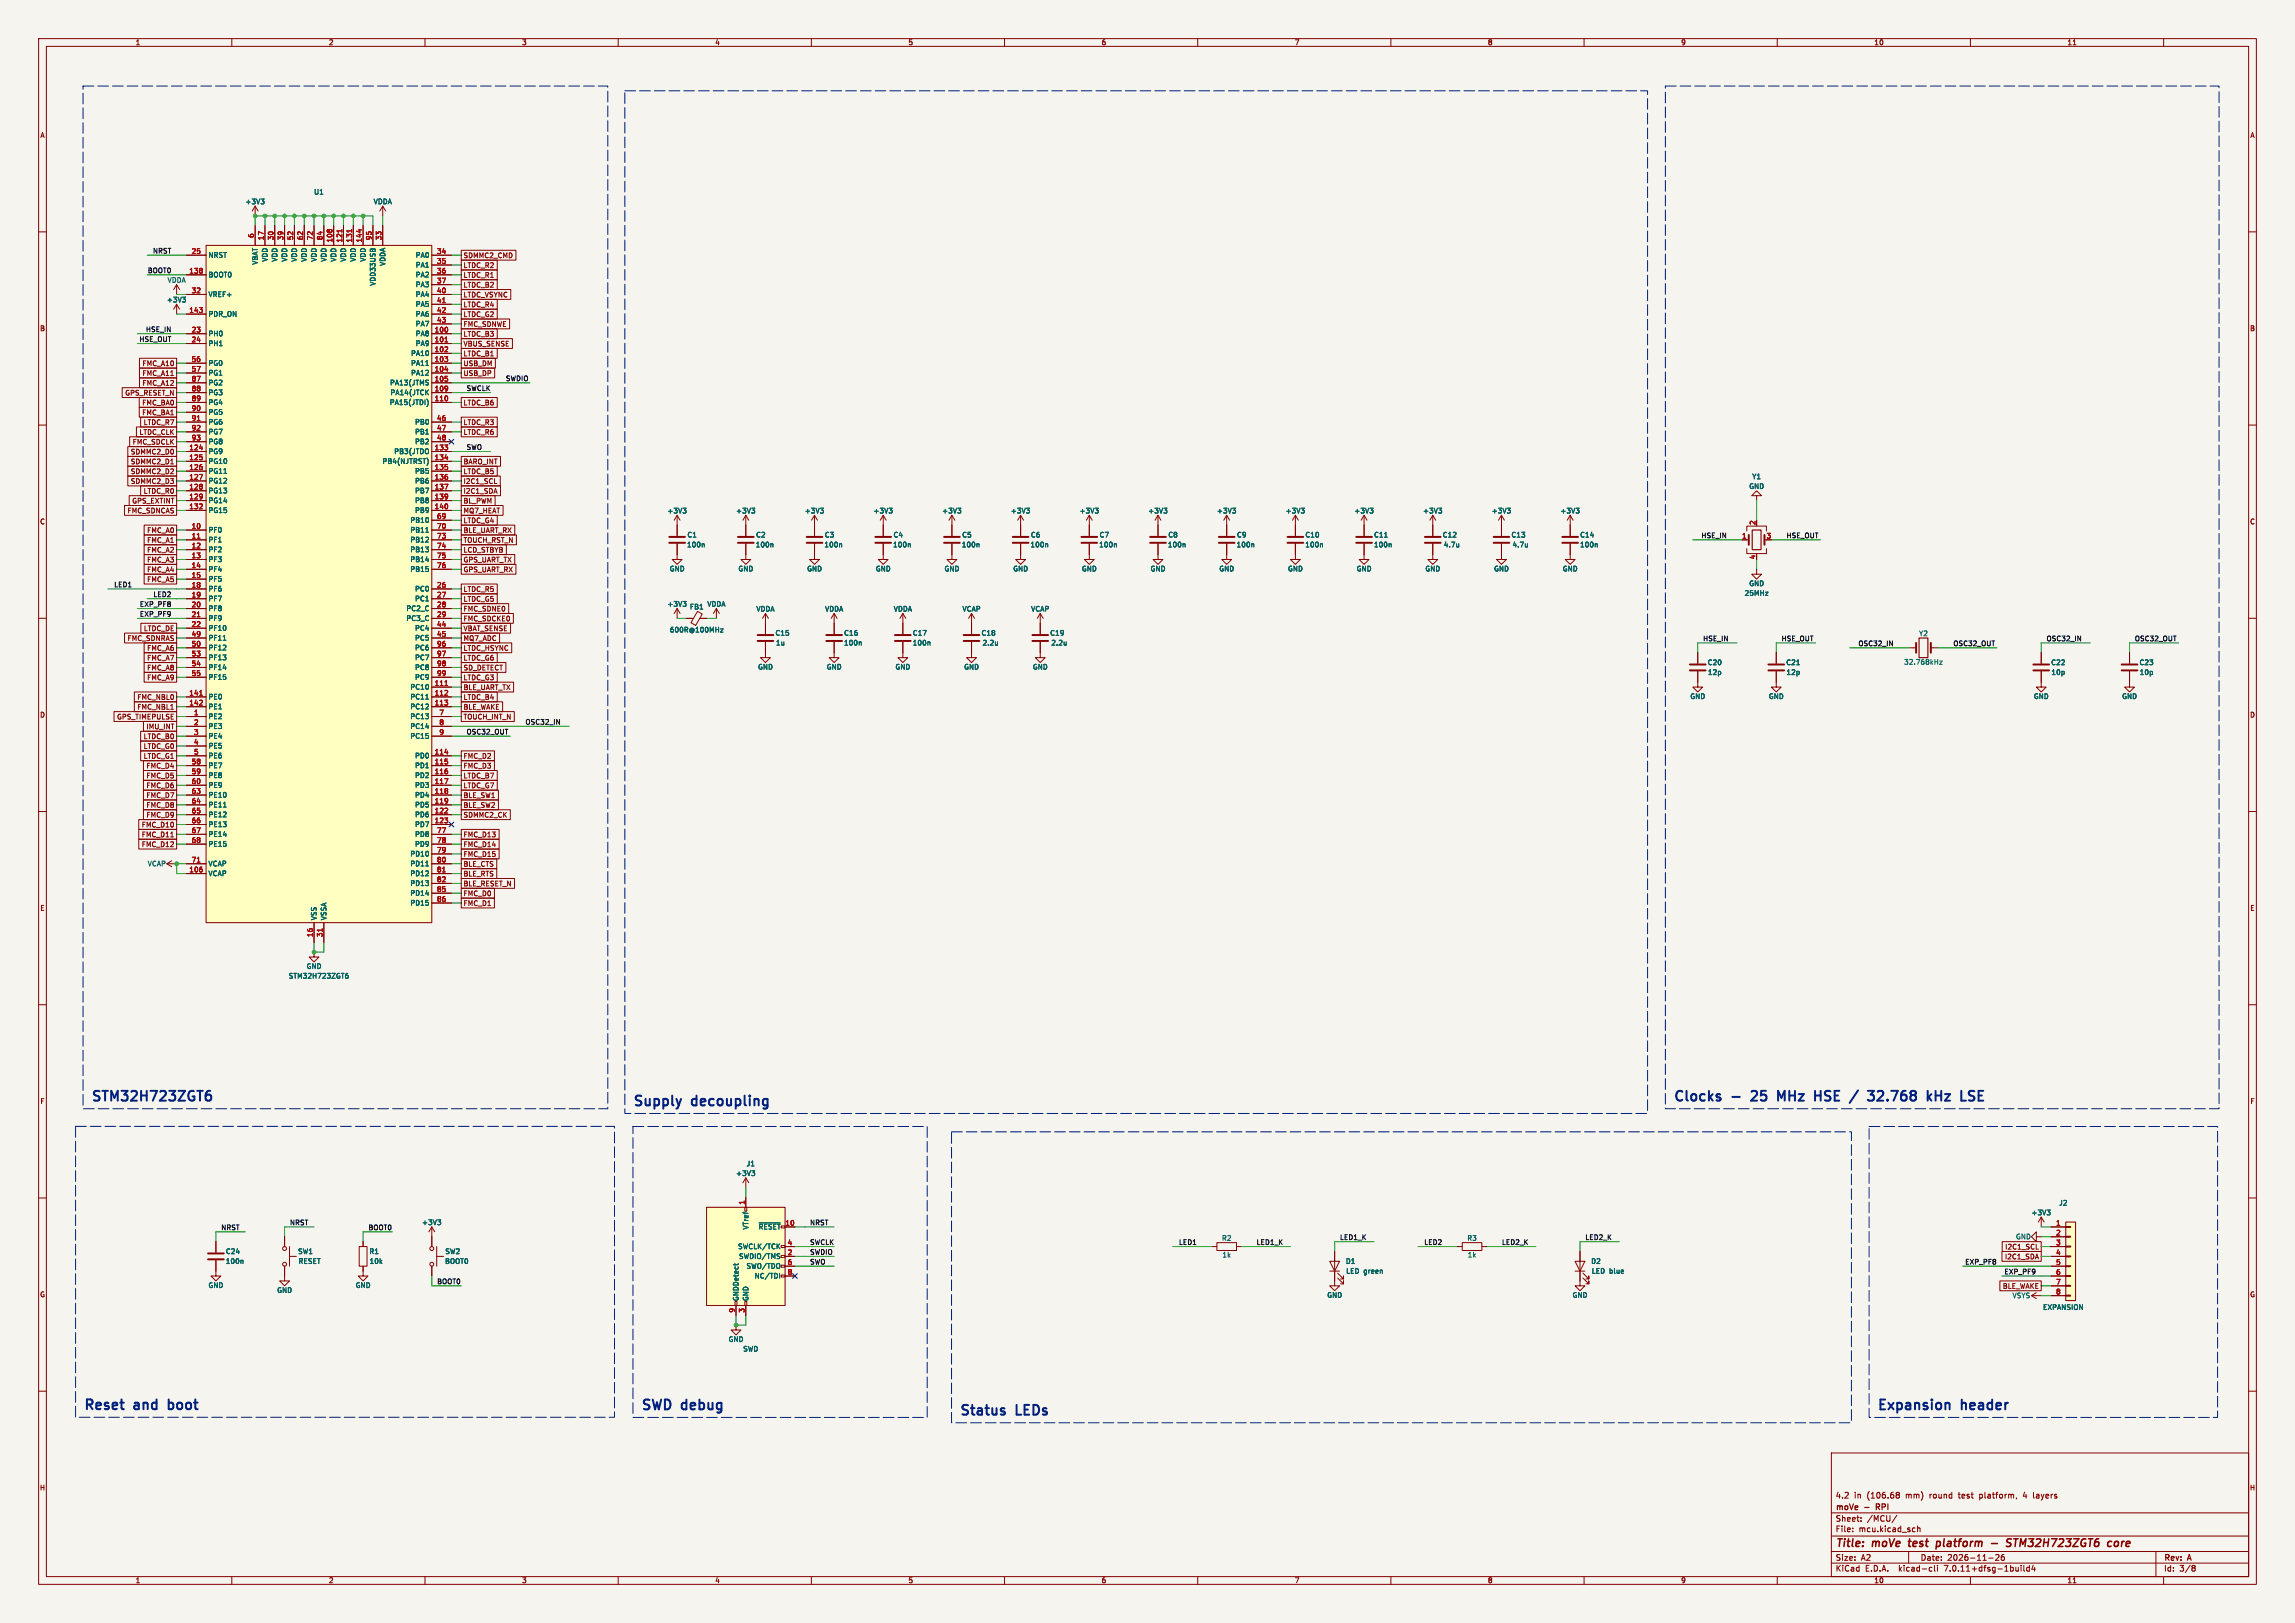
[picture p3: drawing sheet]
<svg xmlns="http://www.w3.org/2000/svg" width="594mm" height="420mm" viewBox="0 0 594 420" stroke-linecap="round" stroke-linejoin="round" font-family="sans-serif">
<defs><g id="words">
<g font-size="3.5" fill="#002080">
<text x="23.5" y="285.2">STM32H723ZGT6</text>
<text x="163.7" y="286.4">Supply</text>
<text x="179.3" y="286.4">decoupling</text>
<text x="433" y="285.2">Clocks</text>
<text x="448.4" y="285.2">-</text>
<text x="454.5" y="285.2">25</text>
<text x="462.3" y="285.2">MHz</text>
<text x="472.9" y="285.2">HSE</text>
<text x="483.2" y="285.2">/</text>
<text x="488.8" y="285.2">32.768</text>
<text x="505.1" y="285.2">kHz</text>
<text x="21.6" y="365">Reset</text>
<text x="34.9" y="365">and</text>
<text x="44.8" y="365">boot</text>
<text x="165.8" y="365">SWD</text>
<text x="176.6" y="365">debug</text>
<text x="485.8" y="365">Expansion</text>
<text x="507.8" y="365">header</text>
<text x="248.3" y="366.4">Status</text>
<text x="263.2" y="366.4">LEDs</text>
</g>
<g font-size="2.8" fill="#840000">
<text x="475" y="400.9">Title:</text>
<text x="484.7" y="400.9">moVe</text>
<text x="494.9" y="400.9">test</text>
<text x="502.8" y="400.9">platform</text>
<text x="517.8" y="400.9">-</text>
<text x="522.6" y="400.9">STM32H723ZGT6</text>
<text x="549.6" y="400.9">core</text>
</g>
<g font-size="2.1" fill="#840000">
<text x="475" y="388">4.2</text>
<text x="479.9" y="388">in</text>
<text x="483.2" y="388">(106.68</text>
<text x="493.4" y="388">mm)</text>
<text x="499.7" y="388">round</text>
<text x="507.4" y="388">test</text>
<text x="512.9" y="388">platform,</text>
<text x="524.4" y="388">4</text>
<text x="527.1" y="388">layers</text>
<text x="475" y="394">Sheet:</text>
<text x="475" y="391.2">moVe</text>
<text x="482.7" y="391.2">-</text>
<text x="483.2" y="394">/MCU/</text>
<text x="486.3" y="391.2">RPI</text>
<text x="475" y="396.7">File:</text>
<text x="481.1" y="396.7">mcu.kicad_sch</text>
<text x="475" y="406.9">KiCad</text>
<text x="475" y="404.1">Size:</text>
<text x="481.7" y="404.1">A2</text>
<text x="482.7" y="406.9">E.D.A.</text>
<text x="491.6" y="406.9">kicad-cli</text>
<text x="497" y="404.1">Date:</text>
<text x="503.5" y="406.9">7.0.11+dfsg-1build4</text>
<text x="504" y="404.1">2026-11-26</text>
<text x="560" y="404.3">Rev:</text>
<text x="560" y="406.9">Id:</text>
<text x="564.1" y="406.9">3/8</text>
<text x="566.4" y="404.3">A</text>
</g>
<g font-size="1.8" fill="#840000">
<text x="35" y="11.9">1</text>
<text x="85" y="11.9">2</text>
<text x="135" y="11.9">3</text>
<text x="185" y="11.9">4</text>
<text x="235" y="11.9">5</text>
<text x="285" y="11.9">6</text>
<text x="335" y="11.9">7</text>
<text x="385" y="11.9">8</text>
<text x="435" y="11.9">9</text>
<text x="485" y="11.9">10</text>
<text x="535" y="11.9">11</text>
<text x="10.3" y="35.9">A</text>
<text x="582.3" y="35.9">A</text>
<text x="119.9" y="67">SDMMC2_CMD</text>
<text x="119.9" y="69.5">LTDC_R2</text>
<text x="119.9" y="77.2">LTDC_VSYNC</text>
<text x="119.9" y="74.6">LTDC_B2</text>
<text x="119.9" y="72.1">LTDC_R1</text>
<text x="119.9" y="82.2">LTDC_G2</text>
<text x="119.9" y="79.7">LTDC_R4</text>
<text x="10.3" y="85.9">B</text>
<text x="119.9" y="89.9">VBUS_SENSE</text>
<text x="119.9" y="87.3">LTDC_B3</text>
<text x="119.9" y="84.8">FMC_SDNWE</text>
<text x="582.3" y="85.9">B</text>
<text x="36.8" y="94.9">FMC_A10</text>
<text x="119.9" y="94.9">USB_DM</text>
<text x="119.9" y="92.4">LTDC_B1</text>
<text x="36.8" y="100">FMC_A12</text>
<text x="36.8" y="97.5">FMC_A11</text>
<text x="119.9" y="97.5">USB_DP</text>
<text x="32.3" y="102.6">GPS_RESET_N</text>
<text x="36.7" y="105.1">FMC_BA0</text>
<text x="36.7" y="107.6">FMC_BA1</text>
<text x="119.9" y="105.1">LTDC_B6</text>
<text x="36" y="112.7">LTDC_CLK</text>
<text x="37.1" y="110.2">LTDC_R7</text>
<text x="119.9" y="112.7">LTDC_R6</text>
<text x="119.9" y="110.2">LTDC_R3</text>
<text x="33.7" y="117.8">SDMMC2_D0</text>
<text x="34.2" y="115.3">FMC_SDCLK</text>
<text x="33.7" y="125.4">SDMMC2_D3</text>
<text x="33.7" y="122.9">SDMMC2_D2</text>
<text x="33.7" y="120.3">SDMMC2_D1</text>
<text x="119.9" y="125.4">I2C1_SCL</text>
<text x="119.9" y="122.9">LTDC_B5</text>
<text x="119.9" y="120.3">BARO_INT</text>
<text x="34.1" y="130.5">GPS_EXTINT</text>
<text x="37.1" y="128">LTDC_R0</text>
<text x="119.9" y="130.5">BL_PWM</text>
<text x="119.9" y="128">I2C1_SDA</text>
<text x="10.3" y="135.9">C</text>
<text x="32.9" y="133">FMC_SDNCAS</text>
<text x="119.9" y="135.6">LTDC_G4</text>
<text x="119.9" y="133">MQ7_HEAT</text>
<text x="582.3" y="135.9">C</text>
<text x="38" y="138.1">FMC_A0</text>
<text x="38" y="140.7">FMC_A1</text>
<text x="38" y="143.2">FMC_A2</text>
<text x="119.9" y="140.7">TOUCH_RST_N</text>
<text x="119.9" y="143.2">LCD_STBYB</text>
<text x="119.9" y="138.1">BLE_UART_RX</text>
<text x="38" y="148.3">FMC_A4</text>
<text x="38" y="145.7">FMC_A3</text>
<text x="119.9" y="148.3">GPS_UART_RX</text>
<text x="119.9" y="145.7">GPS_UART_TX</text>
<text x="38" y="150.8">FMC_A5</text>
<text x="119.9" y="155.9">LTDC_G5</text>
<text x="119.9" y="153.4">LTDC_R5</text>
<text x="119.9" y="158.4">FMC_SDNE0</text>
<text x="119.9" y="161">FMC_SDCKE0</text>
<text x="32.9" y="166.1">FMC_SDNRAS</text>
<text x="37.1" y="163.5">LTDC_DE</text>
<text x="119.9" y="163.5">VBAT_SENSE</text>
<text x="119.9" y="166.1">MQ7_ADC</text>
<text x="38" y="171.1">FMC_A7</text>
<text x="38" y="173.7">FMC_A8</text>
<text x="38" y="168.6">FMC_A6</text>
<text x="119.9" y="173.7">SD_DETECT</text>
<text x="119.9" y="168.6">LTDC_HSYNC</text>
<text x="119.9" y="171.1">LTDC_G6</text>
<text x="38" y="176.2">FMC_A9</text>
<text x="119.9" y="178.8">BLE_UART_TX</text>
<text x="119.9" y="176.2">LTDC_G3</text>
<text x="10.3" y="185.9">D</text>
<text x="35.4" y="183.8">FMC_NBL1</text>
<text x="35.4" y="181.3">FMC_NBL0</text>
<text x="119.9" y="183.8">BLE_WAKE</text>
<text x="119.9" y="181.3">LTDC_B4</text>
<text x="582.3" y="185.9">D</text>
<text x="30.2" y="186.4">GPS_TIMEPULSE</text>
<text x="37.1" y="191.5">LTDC_B0</text>
<text x="37.8" y="188.9">IMU_INT</text>
<text x="119.9" y="186.4">TOUCH_INT_N</text>
<text x="37.1" y="194">LTDC_G0</text>
<text x="37.1" y="196.5">LTDC_G1</text>
<text x="119.9" y="196.5">FMC_D2</text>
<text x="37.8" y="199.1">FMC_D4</text>
<text x="37.8" y="201.6">FMC_D5</text>
<text x="119.9" y="199.1">FMC_D3</text>
<text x="119.9" y="201.6">LTDC_B7</text>
<text x="37.8" y="209.2">FMC_D8</text>
<text x="37.8" y="206.7">FMC_D7</text>
<text x="37.8" y="204.2">FMC_D6</text>
<text x="119.9" y="204.2">LTDC_G7</text>
<text x="119.9" y="206.7">BLE_SW1</text>
<text x="119.9" y="209.2">BLE_SW2</text>
<text x="36.6" y="214.3">FMC_D10</text>
<text x="37.8" y="211.8">FMC_D9</text>
<text x="119.9" y="211.8">SDMMC2_CK</text>
<text x="36.6" y="219.4">FMC_D12</text>
<text x="36.6" y="216.9">FMC_D11</text>
<text x="119.9" y="216.9">FMC_D13</text>
<text x="119.9" y="219.4">FMC_D14</text>
<text x="119.9" y="221.9">FMC_D15</text>
<text x="119.9" y="224.5">BLE_CTS</text>
<text x="119.9" y="227">BLE_RTS</text>
<text x="119.9" y="229.6">BLE_RESET_N</text>
<text x="119.9" y="232.1">FMC_D0</text>
<text x="10.3" y="235.9">E</text>
<text x="119.9" y="234.6">FMC_D1</text>
<text x="582.3" y="235.9">E</text>
<text x="10.3" y="285.9">F</text>
<text x="582.3" y="285.9">F</text>
<text x="518.9" y="323.5">I2C1_SCL</text>
<text x="518.8" y="326.1">I2C1_SDA</text>
<text x="10.3" y="335.9">G</text>
<text x="518.3" y="333.7">BLE_WAKE</text>
<text x="582.3" y="335.9">G</text>
<text x="10.2" y="385.9">H</text>
<text x="582.2" y="385.9">H</text>
<text x="35" y="409.9">1</text>
<text x="85" y="409.9">2</text>
<text x="135" y="409.9">3</text>
<text x="185" y="409.9">4</text>
<text x="235" y="409.9">5</text>
<text x="285" y="409.9">6</text>
<text x="335" y="409.9">7</text>
<text x="385" y="409.9">8</text>
<text x="435" y="409.9">9</text>
<text x="485" y="409.9">10</text>
<text x="535" y="409.9">11</text>
</g>
<g font-size="1.8" fill="#006464">
<text x="63.4" y="53.1">+3V3</text>
<text x="81.2" y="50.6">U1</text>
<text x="96.6" y="53.1">VDDA</text>
<text x="53.8" y="72">BOOT0</text>
<text x="53.8" y="66.9">NRST</text>
<text x="66.9" y="68.6" transform="rotate(-90 66.9 68.6)">VBAT</text>
<text x="69.4" y="67.8" transform="rotate(-90 69.4 67.8)">VDD</text>
<text x="72" y="67.8" transform="rotate(-90 72 67.8)">VDD</text>
<text x="74.5" y="67.8" transform="rotate(-90 74.5 67.8)">VDD</text>
<text x="77.1" y="67.8" transform="rotate(-90 77.1 67.8)">VDD</text>
<text x="79.6" y="67.8" transform="rotate(-90 79.6 67.8)">VDD</text>
<text x="82.1" y="67.8" transform="rotate(-90 82.1 67.8)">VDD</text>
<text x="84.7" y="67.8" transform="rotate(-90 84.7 67.8)">VDD</text>
<text x="87.2" y="67.8" transform="rotate(-90 87.2 67.8)">VDD</text>
<text x="89.8" y="67.8" transform="rotate(-90 89.8 67.8)">VDD</text>
<text x="92.3" y="67.8" transform="rotate(-90 92.3 67.8)">VDD</text>
<text x="94.8" y="67.8" transform="rotate(-90 94.8 67.8)">VDD</text>
<text x="99.9" y="68.9" transform="rotate(-90 99.9 68.9)">VDDA</text>
<text x="107.5" y="66.9">PA0</text>
<text x="107.5" y="69.4">PA1</text>
<text x="107.5" y="72">PA2</text>
<text x="43.3" y="73.4">VDDA</text>
<text x="53.8" y="77.1">VREF+</text>
<text x="97.4" y="74.1" transform="rotate(-90 97.4 74.1)">VDD33USB</text>
<text x="107.5" y="74.5">PA3</text>
<text x="107.5" y="77.1">PA4</text>
<text x="43.1" y="78.5">+3V3</text>
<text x="53.8" y="82.1">PDR_ON</text>
<text x="107.5" y="79.6">PA5</text>
<text x="107.5" y="82.1">PA6</text>
<text x="53.8" y="87.2">PH0</text>
<text x="53.8" y="89.8">PH1</text>
<text x="107.5" y="87.2">PA8</text>
<text x="107.5" y="89.8">PA9</text>
<text x="107.5" y="84.7">PA7</text>
<text x="53.8" y="94.8">PG0</text>
<text x="106.3" y="92.3">PA10</text>
<text x="106.3" y="94.8">PA11</text>
<text x="53.8" y="97.4">PG1</text>
<text x="53.8" y="99.9">PG2</text>
<text x="100.8" y="99.9">PA13(JTMS</text>
<text x="106.3" y="97.4">PA12</text>
<text x="53.8" y="102.5">PG3</text>
<text x="53.8" y="105">PG4</text>
<text x="53.8" y="107.5">PG5</text>
<text x="100.8" y="105">PA15(JTDI)</text>
<text x="100.9" y="102.5">PA14(JTCK</text>
<text x="53.8" y="110.1">PG6</text>
<text x="53.8" y="112.6">PG7</text>
<text x="107.3" y="110.1">PB0</text>
<text x="107.3" y="112.6">PB1</text>
<text x="53.8" y="117.7">PG9</text>
<text x="53.8" y="115.2">PG8</text>
<text x="101.9" y="117.7">PB3(JTDO</text>
<text x="107.3" y="115.2">PB2</text>
<text x="53.8" y="120.2">PG10</text>
<text x="53.8" y="122.8">PG11</text>
<text x="53.8" y="125.3">PG12</text>
<text x="98.9" y="120.2">PB4(NJTRST)</text>
<text x="107.3" y="122.8">PB5</text>
<text x="107.3" y="125.3">PB6</text>
<text x="453.4" y="124.2">Y1</text>
<text x="53.8" y="127.9">PG13</text>
<text x="53.8" y="130.4">PG14</text>
<text x="107.3" y="127.9">PB7</text>
<text x="107.3" y="130.4">PB8</text>
<text x="452.6" y="126.7">GND</text>
<text x="53.8" y="132.9">PG15</text>
<text x="106.1" y="135.5">PB10</text>
<text x="107.3" y="132.9">PB9</text>
<text x="172.6" y="133.1">+3V3</text>
<text x="190.4" y="133.1">+3V3</text>
<text x="208.2" y="133.1">+3V3</text>
<text x="226" y="133.1">+3V3</text>
<text x="243.7" y="133.1">+3V3</text>
<text x="261.5" y="133.1">+3V3</text>
<text x="279.3" y="133.1">+3V3</text>
<text x="297.1" y="133.1">+3V3</text>
<text x="314.9" y="133.1">+3V3</text>
<text x="332.6" y="133.1">+3V3</text>
<text x="350.4" y="133.1">+3V3</text>
<text x="368.2" y="133.1">+3V3</text>
<text x="386" y="133.1">+3V3</text>
<text x="403.8" y="133.1">+3V3</text>
<text x="53.8" y="138">PF0</text>
<text x="53.8" y="140.6">PF1</text>
<text x="53.8" y="143.1">PF2</text>
<text x="106.1" y="138">PB11</text>
<text x="106.1" y="140.6">PB12</text>
<text x="106.1" y="143.1">PB13</text>
<text x="177.7" y="141.8">100n</text>
<text x="177.8" y="139.3">C1</text>
<text x="195.5" y="141.8">100n</text>
<text x="195.6" y="139.3">C2</text>
<text x="213.3" y="141.8">100n</text>
<text x="213.4" y="139.3">C3</text>
<text x="231" y="141.8">100n</text>
<text x="231.1" y="139.3">C4</text>
<text x="248.8" y="141.8">100n</text>
<text x="248.9" y="139.3">C5</text>
<text x="266.6" y="141.8">100n</text>
<text x="266.7" y="139.3">C6</text>
<text x="284.4" y="141.8">100n</text>
<text x="284.5" y="139.3">C7</text>
<text x="302.2" y="141.8">100n</text>
<text x="302.3" y="139.3">C8</text>
<text x="319.9" y="141.8">100n</text>
<text x="320" y="139.3">C9</text>
<text x="337.7" y="141.8">100n</text>
<text x="337.7" y="139.3">C10</text>
<text x="355.5" y="141.8">100n</text>
<text x="355.5" y="139.3">C11</text>
<text x="373.3" y="139.3">C12</text>
<text x="373.6" y="141.8">4.7u</text>
<text x="391.1" y="139.3">C13</text>
<text x="391.4" y="141.8">4.7u</text>
<text x="408.8" y="141.8">100n</text>
<text x="408.9" y="139.3">C14</text>
<text x="53.8" y="145.6">PF3</text>
<text x="53.8" y="148.2">PF4</text>
<text x="106.1" y="145.6">PB14</text>
<text x="106.1" y="148.2">PB15</text>
<text x="173.2" y="148.1">GND</text>
<text x="191" y="148.1">GND</text>
<text x="208.8" y="148.1">GND</text>
<text x="226.6" y="148.1">GND</text>
<text x="244.3" y="148.1">GND</text>
<text x="262.1" y="148.1">GND</text>
<text x="279.9" y="148.1">GND</text>
<text x="297.7" y="148.1">GND</text>
<text x="315.5" y="148.1">GND</text>
<text x="333.2" y="148.1">GND</text>
<text x="351" y="148.1">GND</text>
<text x="368.8" y="148.1">GND</text>
<text x="386.6" y="148.1">GND</text>
<text x="404.4" y="148.1">GND</text>
<text x="53.8" y="150.7">PF5</text>
<text x="53.8" y="153.3">PF6</text>
<text x="53.8" y="155.8">PF7</text>
<text x="107.3" y="153.3">PC0</text>
<text x="107.3" y="155.8">PC1</text>
<text x="451.4" y="154.4">25MHz</text>
<text x="452.6" y="151.9">GND</text>
<text x="53.8" y="158.3">PF8</text>
<text x="53.8" y="160.9">PF9</text>
<text x="105.1" y="158.3">PC2_C</text>
<text x="105.1" y="160.9">PC3_C</text>
<text x="172.6" y="157.2">+3V3</text>
<text x="178.5" y="157.9">FB1</text>
<text x="183" y="157.2">VDDA</text>
<text x="195.7" y="158.5">VDDA</text>
<text x="213.4" y="158.5">VDDA</text>
<text x="231.2" y="158.5">VDDA</text>
<text x="249" y="158.5">VCAP</text>
<text x="266.8" y="158.5">VCAP</text>
<text x="53.8" y="163.4">PF10</text>
<text x="53.8" y="166">PF11</text>
<text x="107.3" y="163.4">PC4</text>
<text x="107.3" y="166">PC5</text>
<text x="173.3" y="163.9">600R@100MHz</text>
<text x="200.6" y="164.7">C15</text>
<text x="200.7" y="167.2">1u</text>
<text x="218.3" y="167.2">100n</text>
<text x="218.4" y="164.7">C16</text>
<text x="236.1" y="167.2">100n</text>
<text x="236.1" y="164.7">C17</text>
<text x="253.9" y="164.7">C18</text>
<text x="254.2" y="167.2">2.2u</text>
<text x="271.7" y="164.7">C19</text>
<text x="272" y="167.2">2.2u</text>
<text x="496.6" y="164.8">Y2</text>
<text x="53.8" y="168.5">PF12</text>
<text x="53.8" y="171">PF13</text>
<text x="53.8" y="173.6">PF14</text>
<text x="107.3" y="168.5">PC6</text>
<text x="107.3" y="171">PC7</text>
<text x="107.3" y="173.6">PC8</text>
<text x="196.1" y="173.5">GND</text>
<text x="213.9" y="173.5">GND</text>
<text x="231.6" y="173.5">GND</text>
<text x="249.4" y="173.5">GND</text>
<text x="267.2" y="173.5">GND</text>
<text x="441.9" y="172.3">C20</text>
<text x="462.2" y="172.3">C21</text>
<text x="492.7" y="172.2">32.768kHz</text>
<text x="530.8" y="172.3">C22</text>
<text x="553.6" y="172.3">C23</text>
<text x="53.8" y="176.1">PF15</text>
<text x="106.1" y="178.7">PC10</text>
<text x="107.3" y="176.1">PC9</text>
<text x="441.9" y="174.9">12p</text>
<text x="462.3" y="174.9">12p</text>
<text x="530.8" y="174.9">10p</text>
<text x="553.7" y="174.9">10p</text>
<text x="53.8" y="181.2">PE0</text>
<text x="53.8" y="183.7">PE1</text>
<text x="106.1" y="181.2">PC11</text>
<text x="106.1" y="183.7">PC12</text>
<text x="437.4" y="181.1">GND</text>
<text x="457.7" y="181.1">GND</text>
<text x="526.3" y="181.1">GND</text>
<text x="549.1" y="181.1">GND</text>
<text x="53.8" y="186.3">PE2</text>
<text x="53.8" y="188.8">PE3</text>
<text x="53.8" y="191.4">PE4</text>
<text x="106.1" y="186.3">PC13</text>
<text x="106.1" y="188.8">PC14</text>
<text x="106.1" y="191.4">PC15</text>
<text x="53.8" y="193.9">PE5</text>
<text x="53.8" y="196.4">PE6</text>
<text x="107.3" y="196.4">PD0</text>
<text x="53.8" y="199">PE7</text>
<text x="53.8" y="201.5">PE8</text>
<text x="107.3" y="199">PD1</text>
<text x="107.3" y="201.5">PD2</text>
<text x="53.8" y="204.1">PE9</text>
<text x="53.8" y="206.6">PE10</text>
<text x="53.8" y="209.1">PE11</text>
<text x="107.3" y="204.1">PD3</text>
<text x="107.3" y="206.6">PD4</text>
<text x="107.3" y="209.1">PD5</text>
<text x="53.8" y="211.7">PE12</text>
<text x="53.8" y="214.2">PE13</text>
<text x="107.3" y="211.7">PD6</text>
<text x="107.3" y="214.2">PD7</text>
<text x="53.8" y="216.8">PE14</text>
<text x="53.8" y="219.3">PE15</text>
<text x="106.1" y="221.8">PD10</text>
<text x="107.3" y="216.8">PD8</text>
<text x="107.3" y="219.3">PD9</text>
<text x="38.1" y="224.4">VCAP</text>
<text x="53.8" y="226.9">VCAP</text>
<text x="53.8" y="224.4">VCAP</text>
<text x="106.1" y="224.4">PD11</text>
<text x="106.1" y="226.9">PD12</text>
<text x="106.1" y="229.5">PD13</text>
<text x="106.1" y="232">PD14</text>
<text x="82.1" y="238.3" transform="rotate(-90 82.1 238.3)">VSS</text>
<text x="84.7" y="238.3" transform="rotate(-90 84.7 238.3)">VSSA</text>
<text x="106.1" y="234.5">PD15</text>
<text x="79.2" y="250.9">GND</text>
<text x="74.6" y="253.4">STM32H723ZGT6</text>
<text x="190.4" y="304.5">+3V3</text>
<text x="193.1" y="302">J1</text>
<text x="109.1" y="317.2">+3V3</text>
<text x="525.7" y="314.7">+3V3</text>
<text x="532.8" y="312.2">J2</text>
<text x="190.9" y="323.4">SWCLK/TCK</text>
<text x="193.9" y="318.3" transform="rotate(-90 193.9 318.3)">VTref</text>
<text x="196.2" y="318.4">~{RESET}</text>
<text x="316.2" y="321.3">R2</text>
<text x="379.7" y="321.3">R3</text>
<text x="521.7" y="320.9">GND</text>
<text x="58.3" y="327.3">100n</text>
<text x="58.3" y="324.7">C24</text>
<text x="77" y="324.7">SW1</text>
<text x="77.2" y="327.3">RESET</text>
<text x="95.5" y="324.7">R1</text>
<text x="95.5" y="327.3">10k</text>
<text x="115.1" y="327.3">BOOT0</text>
<text x="115.1" y="324.7">SW2</text>
<text x="191.2" y="326">SWDIO/TMS</text>
<text x="193.1" y="328.5">SWO/TDO</text>
<text x="316.3" y="325.6">1k</text>
<text x="348.2" y="327.3">D1</text>
<text x="348.3" y="329.8">LED green</text>
<text x="379.8" y="325.6">1k</text>
<text x="411.7" y="327.3">D2</text>
<text x="411.9" y="329.8">LED blue</text>
<text x="53.8" y="333.5">GND</text>
<text x="71.6" y="334.8">GND</text>
<text x="91.9" y="333.5">GND</text>
<text x="195.2" y="331.1">NC/TDI</text>
<text x="191.4" y="336.8" transform="rotate(-90 191.4 336.8)">GNDDetect</text>
<text x="193.9" y="336.8" transform="rotate(-90 193.9 336.8)">GND</text>
<text x="343.4" y="336">GND</text>
<text x="406.9" y="336">GND</text>
<text x="520.8" y="336.1">VSYS</text>
<text x="528.7" y="339.2">EXPANSION</text>
<text x="188.5" y="347.5">GND</text>
<text x="192.2" y="350">SWD</text>
</g>
<g font-size="1.8" fill="#0f0f0f">
<text x="39.5" y="65.7">NRST</text>
<text x="38.1" y="70.8">BOOT0</text>
<text x="36" y="88.5">HSE_OUT</text>
<text x="37.7" y="86">HSE_IN</text>
<text x="120.6" y="101.2">SWCLK</text>
<text x="130.8" y="98.7">SWDIO</text>
<text x="120.6" y="116.5">SWO</text>
<text x="440.2" y="139.3">HSE_IN</text>
<text x="462.3" y="139.3">HSE_OUT</text>
<text x="29.4" y="152">LED1</text>
<text x="39.6" y="154.6">LED2</text>
<text x="36.1" y="157.1">EXP_PF8</text>
<text x="36.1" y="159.7">EXP_PF9</text>
<text x="440.7" y="166">HSE_IN</text>
<text x="461" y="166">HSE_OUT</text>
<text x="480.9" y="167.3">OSC32_IN</text>
<text x="505.5" y="167.3">OSC32_OUT</text>
<text x="529.6" y="166">OSC32_IN</text>
<text x="552.4" y="166">OSC32_OUT</text>
<text x="120.6" y="190.2">OSC32_OUT</text>
<text x="135.9" y="187.6">OSC32_IN</text>
<text x="74.9" y="317.2">NRST</text>
<text x="209.5" y="317.2">NRST</text>
<text x="57.1" y="318.4">NRST</text>
<text x="95.2" y="318.4">BOOT0</text>
<text x="209.5" y="322.2">SWCLK</text>
<text x="305" y="322.2">LED1</text>
<text x="325.1" y="322.2">LED1_K</text>
<text x="346.7" y="321">LED1_K</text>
<text x="368.5" y="322.2">LED2</text>
<text x="388.6" y="322.2">LED2_K</text>
<text x="410.2" y="321">LED2_K</text>
<text x="209.5" y="327.3">SWO</text>
<text x="209.5" y="324.8">SWDIO</text>
<text x="508.5" y="327.3">EXP_PF8</text>
<text x="518.7" y="329.9">EXP_PF9</text>
<text x="113" y="332.4">BOOT0</text>
</g>
<g font-size="1.8" fill="#a90000">
<text x="49.5" y="65.8">25</text>
<text x="65.8" y="61.7" transform="rotate(-90 65.8 61.7)">6</text>
<text x="68.3" y="62.3" transform="rotate(-90 68.3 62.3)">17</text>
<text x="70.9" y="62.3" transform="rotate(-90 70.9 62.3)">30</text>
<text x="73.4" y="62.3" transform="rotate(-90 73.4 62.3)">39</text>
<text x="75.9" y="62.3" transform="rotate(-90 75.9 62.3)">52</text>
<text x="78.5" y="62.3" transform="rotate(-90 78.5 62.3)">62</text>
<text x="81" y="62.3" transform="rotate(-90 81 62.3)">72</text>
<text x="83.6" y="62.3" transform="rotate(-90 83.6 62.3)">84</text>
<text x="86.1" y="62.9" transform="rotate(-90 86.1 62.9)">108</text>
<text x="88.6" y="62.9" transform="rotate(-90 88.6 62.9)">121</text>
<text x="91.2" y="62.9" transform="rotate(-90 91.2 62.9)">131</text>
<text x="93.7" y="62.9" transform="rotate(-90 93.7 62.9)">144</text>
<text x="96.3" y="62.3" transform="rotate(-90 96.3 62.3)">95</text>
<text x="98.8" y="62.3" transform="rotate(-90 98.8 62.3)">33</text>
<text x="113" y="65.8">34</text>
<text x="48.9" y="70.9">138</text>
<text x="113" y="68.3">35</text>
<text x="113" y="70.9">36</text>
<text x="49.5" y="75.9">32</text>
<text x="113" y="73.4">37</text>
<text x="113" y="75.9">40</text>
<text x="48.9" y="81">143</text>
<text x="113" y="78.5">41</text>
<text x="113" y="81">42</text>
<text x="113" y="83.6">43</text>
<text x="49.5" y="86.1">23</text>
<text x="49.5" y="88.6">24</text>
<text x="112.4" y="86.1">100</text>
<text x="112.4" y="88.6">101</text>
<text x="49.5" y="93.7">56</text>
<text x="112.4" y="91.2">102</text>
<text x="112.4" y="93.7">103</text>
<text x="49.5" y="96.3">57</text>
<text x="49.5" y="98.8">87</text>
<text x="49.5" y="101.3">88</text>
<text x="112.4" y="96.3">104</text>
<text x="112.4" y="98.8">105</text>
<text x="112.4" y="101.3">109</text>
<text x="49.5" y="103.9">89</text>
<text x="49.5" y="106.4">90</text>
<text x="112.4" y="103.9">110</text>
<text x="49.5" y="109">91</text>
<text x="49.5" y="111.5">92</text>
<text x="113" y="109">46</text>
<text x="113" y="111.5">47</text>
<text x="48.9" y="116.6">124</text>
<text x="48.9" y="119.1">125</text>
<text x="49.5" y="114">93</text>
<text x="112.4" y="116.6">133</text>
<text x="112.4" y="119.1">134</text>
<text x="113" y="114">48</text>
<text x="48.9" y="121.7">126</text>
<text x="48.9" y="124.2">127</text>
<text x="112.4" y="121.7">135</text>
<text x="112.4" y="124.2">136</text>
<text x="48.9" y="126.7">128</text>
<text x="48.9" y="129.3">129</text>
<text x="48.9" y="131.8">132</text>
<text x="112.4" y="126.7">137</text>
<text x="112.4" y="129.3">139</text>
<text x="112.4" y="131.8">140</text>
<text x="49.5" y="136.9">10</text>
<text x="113" y="134.4">69</text>
<text x="113" y="136.9">70</text>
<text x="454.4" y="136" transform="rotate(-90 454.4 136)">2</text>
<text x="49.5" y="139.4">11</text>
<text x="49.5" y="142">12</text>
<text x="113" y="139.4">73</text>
<text x="113" y="142">74</text>
<text x="450.8" y="139.4">1</text>
<text x="457.1" y="139.4">3</text>
<text x="49.5" y="144.5">13</text>
<text x="49.5" y="147.1">14</text>
<text x="49.5" y="149.6">15</text>
<text x="113" y="144.5">75</text>
<text x="113" y="147.1">76</text>
<text x="454.4" y="144.9" transform="rotate(-90 454.4 144.9)">4</text>
<text x="49.5" y="152.1">18</text>
<text x="49.5" y="154.7">19</text>
<text x="113" y="152.1">26</text>
<text x="113" y="154.7">27</text>
<text x="49.5" y="157.2">20</text>
<text x="49.5" y="159.8">21</text>
<text x="113" y="157.2">28</text>
<text x="113" y="159.8">29</text>
<text x="49.5" y="162.3">22</text>
<text x="49.5" y="164.8">49</text>
<text x="49.5" y="167.4">50</text>
<text x="113" y="162.3">44</text>
<text x="113" y="164.8">45</text>
<text x="113" y="167.4">96</text>
<text x="49.5" y="169.9">53</text>
<text x="49.5" y="172.5">54</text>
<text x="113" y="169.9">97</text>
<text x="113" y="172.5">98</text>
<text x="49.5" y="175">55</text>
<text x="112.4" y="177.5">111</text>
<text x="113" y="175">99</text>
<text x="48.9" y="180.1">141</text>
<text x="48.9" y="182.6">142</text>
<text x="50.1" y="185.2">1</text>
<text x="112.4" y="180.1">112</text>
<text x="112.4" y="182.6">113</text>
<text x="113.6" y="185.2">7</text>
<text x="50.1" y="187.7">2</text>
<text x="50.1" y="190.2">3</text>
<text x="113.6" y="187.7">8</text>
<text x="113.6" y="190.2">9</text>
<text x="49.5" y="197.9">58</text>
<text x="50.1" y="192.8">4</text>
<text x="50.1" y="195.3">5</text>
<text x="112.4" y="195.3">114</text>
<text x="112.4" y="197.9">115</text>
<text x="49.5" y="200.4">59</text>
<text x="49.5" y="202.9">60</text>
<text x="112.4" y="200.4">116</text>
<text x="112.4" y="202.9">117</text>
<text x="49.5" y="205.5">63</text>
<text x="49.5" y="208">64</text>
<text x="112.4" y="205.5">118</text>
<text x="112.4" y="208">119</text>
<text x="49.5" y="210.6">65</text>
<text x="49.5" y="213.1">66</text>
<text x="49.5" y="215.6">67</text>
<text x="112.4" y="210.6">122</text>
<text x="112.4" y="213.1">123</text>
<text x="113" y="215.6">77</text>
<text x="49.5" y="218.2">68</text>
<text x="113" y="218.2">78</text>
<text x="113" y="220.7">79</text>
<text x="48.9" y="225.8">106</text>
<text x="49.5" y="223.3">71</text>
<text x="113" y="223.3">80</text>
<text x="113" y="225.8">81</text>
<text x="113" y="228.3">82</text>
<text x="113" y="230.9">85</text>
<text x="113" y="233.4">86</text>
<text x="81" y="242.6" transform="rotate(-90 81 242.6)">16</text>
<text x="83.6" y="242.6" transform="rotate(-90 83.6 242.6)">31</text>
<text x="192.8" y="311.9" transform="rotate(-90 192.8 311.9)">1</text>
<text x="203.2" y="317.2">10</text>
<text x="532.1" y="317.2">1</text>
<text x="203.8" y="322.3">4</text>
<text x="532.1" y="319.8">2</text>
<text x="532.1" y="322.3">3</text>
<text x="203.8" y="324.9">2</text>
<text x="203.8" y="327.4">6</text>
<text x="203.8" y="329.9">8</text>
<text x="532.1" y="324.9">4</text>
<text x="532.1" y="327.4">5</text>
<text x="532.1" y="329.9">6</text>
<text x="532.1" y="332.5">7</text>
<text x="532.1" y="335">8</text>
<text x="190.2" y="339.8" transform="rotate(-90 190.2 339.8)">9</text>
<text x="192.8" y="339.8" transform="rotate(-90 192.8 339.8)">3</text>
</g>
</g></defs>
<path d="M0 0h594v420h-594z" fill="#f5f4ef" stroke="#f5f4ef" stroke-width=".26"/>
<g fill="none" stroke="#840000" stroke-width=".26">
<path d="M10 10h574v400h-574zM12 12h570v396h-570zM60 10v2M110 10v2M160 10v2M210 10v2M260 10v2M310 10v2M360 10v2M410 10v2M460 10v2M510 10v2"/>
<path d="M536.6 11.6h.7M560 10v2M10 60h2M66 53.3v2.6M66 58.4v5.1M66 53.3l-.7 1.3M66 53.3l.8 1.3M68.6 58.4v5.1M71.1 58.4v5.1M73.7 58.4v5.1M76.2 58.4v5.1M78.7 58.4v5.1"/>
<path d="M81.3 58.4v5.1M83.8 58.4v5.1M86.4 58.4v5.1M88.9 58.4v5.1M91.4 58.4v5.1M94 58.4v5.1M96.5 58.4v5.1M99.1 53.3v2.6M99.1 58.4v5.1M99.1 53.3l-.8 1.3M99.1 53.3l.7 1.3M582 60h2"/>
<path d="M45.7 73.7l-.7 1.2M45.7 73.7v2.5M45.7 78.7v2.6M45.7 73.7l.8 1.2M45.7 78.7l-.7 1.3M45.7 78.7l.8 1.3M48.3 71.1h5M48.3 66h5M48.3 76.2h5M53.3 63.5h58.5v175.3h-58.5zM111.8 71.1h5M111.8 66h5"/>
<path d="M111.8 76.2h5M111.8 68.6h5M111.8 73.7h5M111.8 78.7h5M119.4 64.8h14.1v2.5h-14.1zM119.4 67.3h9.3v2.6h-9.3zM119.4 77.5h9.3v2.5h-9.3zM119.4 74.9h12.8v2.6h-12.8zM119.4 72.4h9.3v2.5h-9.3zM119.4 69.9h9.3v2.5h-9.3zM36.1 97.8h9.6v2.5h-9.6zM36.1 95.3h9.6v2.5h-9.6z"/>
<path d="M36.1 92.7h9.6v2.6h-9.6zM48.3 86.4h5M48.3 88.9h5M48.3 94h5M48.3 96.5h5M48.3 99.1h5M48.3 81.3h5M111.8 86.4h5M111.8 88.9h5M111.8 91.4h5M111.8 94h5M111.8 96.5h5"/>
<path d="M111.8 99.1h5M111.8 81.3h5M111.8 83.8h5M119.4 95.3h8.6v2.5h-8.6zM119.4 92.7h8.8v2.6h-8.8zM119.4 90.2h9.3v2.5h-9.3zM119.4 87.6h13.2v2.6h-13.2zM119.4 85.1h9.3v2.5h-9.3zM119.4 82.6h12.5v2.5h-12.5zM119.4 80h9.3v2.6h-9.3zM10 110h2M31.6 100.3h14.1v2.6h-14.1z"/>
<path d="M33.1 118.1h12.6v2.6h-12.6zM33.1 115.6h12.6v2.5h-12.6zM33.6 113h12.1v2.6h-12.1zM35.3 110.5h10.4v2.5h-10.4zM36 102.9h9.7v2.5h-9.7zM36 105.4h9.7v2.6h-9.7zM36.4 108h9.3v2.5h-9.3zM48.3 101.6h5M48.3 104.1h5M48.3 116.8h5M48.3 119.4h5M48.3 109.2h5"/>
<path d="M48.3 111.8h5M48.3 114.3h5M48.3 106.7h5M111.8 101.6h5M111.8 104.1h5M111.8 116.8h5M111.8 119.4h5M111.8 109.2h5M111.8 111.8h5M111.8 114.3h5M119.4 102.9h9.3v2.5h-9.3zM119.4 110.5h9.3v2.5h-9.3z"/>
<path d="M119.4 108h9.3v2.5h-9.3zM119.4 118.1h10.1v2.6h-10.1zM582 110h2M32.2 130.8h13.5v2.6h-13.5zM33.1 123.2h12.6v2.5h-12.6zM33.1 120.7h12.6v2.5h-12.6zM33.4 128.3h12.3v2.5h-12.3zM36.4 125.7h9.3v2.6h-9.3zM37.3 135.9h8.4v2.5h-8.4zM37.3 138.4h8.4v2.6h-8.4zM48.3 137.2h5M48.3 139.7h5"/>
<path d="M48.3 121.9h5M48.3 124.5h5M48.3 127h5M48.3 129.5h5M48.3 132.1h5M111.8 137.2h5M111.8 139.7h5M111.8 121.9h5M111.8 124.5h5M111.8 127h5M111.8 129.5h5M111.8 132.1h5"/>
<path d="M111.8 134.6h5M119.4 138.4h14.3v2.6h-14.3zM119.4 133.4h9.3v2.5h-9.3zM119.4 130.8h10.8v2.6h-10.8zM119.4 128.3h8.8v2.5h-8.8zM119.4 125.7h10.1v2.6h-10.1zM119.4 123.2h10.1v2.5h-10.1zM119.4 120.7h9.3v2.5h-9.3zM119.4 135.9h13.8v2.5h-13.8zM128 125.1h.6M175.3 133.4v5.3M175.3 133.4l-.8 1.2"/>
<path d="M175.3 133.4l.7 1.2M193 133.4v5.3M193 133.4l-.7 1.2M193 133.4l.8 1.2M210.8 133.4l-.7 1.2M210.8 133.4v5.3M210.8 133.4l.8 1.2M228.6 133.4l-.8 1.2M228.6 133.4v5.3M228.6 133.4l.8 1.2M246.4 133.4l-.8 1.2M246.4 133.4v5.3"/>
<path d="M246.4 133.4l.7 1.2M264.2 133.4v5.3M264.2 133.4l-.8 1.2M264.2 133.4l.7 1.2M281.9 133.4v5.3M281.9 133.4l-.7 1.2M281.9 133.4l.8 1.2M299.7 133.4l-.7 1.2M299.7 133.4v5.3M299.7 133.4l.8 1.2M317.5 133.4l-.8 1.2M317.5 133.4v5.3"/>
<path d="M317.5 133.4l.8 1.2M335.3 133.4v5.3M335.3 133.4l-.8 1.2M335.3 133.4l.7 1.2M353.1 133.4v5.3M353.1 133.4l-.8 1.2M353.1 133.4l.7 1.2M370.8 133.4l-.7 1.2M370.8 133.4v5.3M370.8 133.4l.8 1.2M388.6 133.4l-.7 1.2M388.6 133.4v5.3"/>
<path d="M388.6 133.4l.8 1.2M406.4 133.4v5.3M406.4 133.4l-.8 1.2M406.4 133.4l.8 1.2M450.8 139.7h1.8M452.1 137.4v-1.3h5.1v1.3M454.7 128.3h1.2l-1.2-1.3-1.3 1.3h1.3v1.2M10 160h2M37.3 146.1h8.4v2.5h-8.4zM37.3 143.5h8.4v2.6h-8.4zM37.3 141h8.4v2.5h-8.4zM37.3 148.6h8.4v2.5h-8.4z"/>
<path d="M48.3 142.2h5M48.3 144.8h5M48.3 147.3h5M48.3 149.9h5M48.3 152.4h5M48.3 154.9h5M48.3 157.5h5M111.8 142.2h5M111.8 144.8h5M111.8 147.3h5M111.8 152.4h5M111.8 154.9h5"/>
<path d="M111.8 157.5h5M119.4 146.1h14.1v2.5h-14.1zM119.4 153.7h9.3v2.5h-9.3zM119.4 141h11.7v2.5h-11.7zM119.4 151.1h9.3v2.6h-9.3zM119.4 156.2h12.3v2.6h-12.3zM119.4 158.8h13.5v2.5h-13.5zM119.4 143.5h13.8v2.6h-13.8zM175.3 140.7v4.1h1.2l-1.2 1.3-1.3-1.3h1.3M175.3 157.5v2.5M175.3 157.5l-.8 1.3M175.3 157.5l.7 1.3"/>
<path d="M180.5 158.2l1.3 .7-1.7 2.9-1.3-.7zM185.4 157.5l-.7 1.3M185.4 157.5v2.5M185.4 157.5l.8 1.3M193 140.7v4.1h1.3l-1.3 1.3-1.2-1.3h1.2M198.1 158.8v5.3M198.1 158.8l-.7 1.2M198.1 158.8l.8 1.2M210.8 140.7v4.1h1.3l-1.3 1.3-1.3-1.3h1.3M215.9 158.8l-.8 1.2M215.9 158.8v5.3M215.9 158.8l.8 1.2"/>
<path d="M228.6 140.7v4.1h1.3l-1.3 1.3-1.3-1.3h1.3M233.7 158.8v5.3M233.7 158.8l-.8 1.2M233.7 158.8l.7 1.2M246.4 140.7v4.1h1.2l-1.2 1.3-1.3-1.3h1.3M251.5 158.8v5.3M251.5 158.8l-.8 1.2M251.5 158.8l.7 1.2M264.2 140.7v4.1h1.2l-1.2 1.3-1.3-1.3h1.3M269.2 158.8v5.3M269.2 158.8l-.7 1.2M269.2 158.8l.8 1.2"/>
<path d="M281.9 140.7v4.1h1.3l-1.3 1.3-1.2-1.3h1.2M299.7 140.7v4.1h1.3l-1.3 1.3-1.3-1.3h1.3M317.5 140.7v4.1h1.3l-1.3 1.3-1.3-1.3h1.3M335.3 140.7v4.1h1.2l-1.2 1.3-1.3-1.3h1.3M353.1 140.7v4.1h1.2l-1.2 1.3-1.3-1.3h1.3M370.8 140.7v4.1h1.3l-1.3 1.3-1.2-1.3h1.2M388.6 140.7v4.1h1.3l-1.3 1.3-1.3-1.3h1.3M406.4 140.7v4.1h1.3l-1.3 1.3-1.3-1.3h1.3M452.1 142v1.3h5.1v-1.3M454.7 147.3v1.3h1.2l-1.2 1.3-1.3-1.3h1.3M454.7 143.3v.2M582 160h2"/>
<path d="M32.2 163.8h13.5v2.6h-13.5zM34.8 179.1h10.9v2.5h-10.9zM36.5 161.3h9.2v2.5h-9.2zM37.3 168.9h8.4v2.6h-8.4zM37.3 171.4h8.4v2.6h-8.4zM37.3 174h8.4v2.5h-8.4zM37.3 166.4h8.4v2.5h-8.4zM48.3 160h5M48.3 162.6h5M48.3 165.1h5M48.3 167.6h5M48.3 170.2h5"/>
<path d="M48.3 172.7h5M48.3 175.3h5M111.8 160h5M111.8 177.8h5M111.8 162.6h5M111.8 165.1h5M111.8 167.6h5M111.8 170.2h5M111.8 172.7h5M111.8 175.3h5M119.4 176.5h13.5v2.6h-13.5zM119.4 179.1h9.3v2.5h-9.3z"/>
<path d="M119.4 171.4h11.5v2.6h-11.5zM119.4 174h9.3v2.5h-9.3zM119.4 161.3h12.7v2.5h-12.7zM119.4 163.8h9.9v2.6h-9.9zM119.4 166.4h13v2.5h-13zM119.4 168.9h9.3v2.6h-9.3zM177.8 160h1.7M181.1 160h1.8M198.1 166.1v4.1h1.3l-1.3 1.3-1.3-1.3h1.3M215.9 166.1v4.1h1.3l-1.3 1.3-1.3-1.3h1.3M233.7 166.1v4.1h1.2l-1.2 1.3-1.3-1.3h1.3M251.5 166.1v4.1h1.2l-1.2 1.3-1.3-1.3h1.3"/>
<path d="M269.2 166.1v4.1h1.3l-1.3 1.3-1.2-1.3h1.2M439.4 173.7v4.1h1.3l-1.3 1.3-1.3-1.3h1.3M439.4 168.9v2.8M459.7 173.7v4.1h1.3l-1.3 1.3-1.2-1.3h1.2M459.7 168.9v2.8M494 167.6h1.9M499.7 167.6h1.9M528.3 173.7v4.1h1.3l-1.3 1.3-1.3-1.3h1.3M528.3 168.9v2.8M551.2 173.7v4.1h1.2l-1.2 1.3-1.3-1.3h1.3M551.2 168.9v2.8M29.5 184.1h16.2v2.6h-16.2z"/>
<path d="M34.8 181.6h10.9v2.6h-10.9zM36.4 189.2h9.3v2.6h-9.3zM36.4 191.8h9.3v2.5h-9.3zM36.4 194.3h9.3v2.6h-9.3zM37.1 186.7h8.6v2.5h-8.6zM37.1 196.8h8.6v2.6h-8.6zM37.1 199.4h8.6v2.5h-8.6zM48.3 185.4h5M48.3 180.3h5M48.3 182.9h5M48.3 195.6h5M48.3 198.1h5"/>
<path d="M48.3 188h5M48.3 190.5h5M48.3 193h5M111.8 185.4h5M111.8 180.3h5M111.8 182.9h5M111.8 195.6h5M111.8 198.1h5M111.8 188h5M111.8 190.5h5M119.4 184.1h13.7v2.6h-13.7zM119.4 181.6h10.7v2.6h-10.7z"/>
<path d="M119.4 194.3h8.6v2.6h-8.6zM119.4 196.8h8.6v2.6h-8.6zM119.4 199.4h9.3v2.5h-9.3zM10 210h2M35.9 217.2h9.8v2.5h-9.8zM35.9 214.6h9.8v2.6h-9.8zM35.9 212.1h9.8v2.5h-9.8zM37.1 209.5h8.6v2.6h-8.6zM37.1 207h8.6v2.6h-8.6zM37.1 204.5h8.6v2.5h-8.6zM37.1 201.9h8.6v2.6h-8.6zM48.3 200.7h5"/>
<path d="M48.3 203.2h5M48.3 205.7h5M48.3 208.3h5M48.3 210.8h5M48.3 213.4h5M48.3 215.9h5M48.3 218.4h5M111.8 200.7h5M111.8 203.2h5M111.8 205.7h5M111.8 208.3h5M111.8 210.8h5"/>
<path d="M111.8 213.4h5M111.8 215.9h5M111.8 218.4h5M119.4 209.5h12.7v2.6h-12.7zM119.4 214.6h9.8v2.6h-9.8zM119.4 217.2h9.8v2.5h-9.8zM119.4 219.7h9.8v2.6h-9.8zM119.4 201.9h9.3v2.6h-9.3zM119.4 204.5h9.6v2.5h-9.6zM119.4 207h9.6v2.6h-9.6zM582 210h2M43.2 223.5h2.5"/>
<path d="M43.2 223.5l1.2 .8M44.4 222.8l-1.2 .7M48.3 226.1h5M48.3 223.5h5M81.3 238.8v5M83.8 238.8v5M111.8 226.1h5M111.8 223.5h5M111.8 221h5M111.8 228.6h5M111.8 231.1h5M111.8 233.7h5"/>
<path d="M119.4 222.2h9.2v2.6h-9.2zM119.4 224.8h9.2v2.5h-9.2zM119.4 227.3h13.8v2.6h-13.8zM119.4 229.9h8.6v2.5h-8.6zM119.4 232.4h8.6v2.6h-8.6zM10 260h2M81.3 246.4v1.3h1.2l-1.2 1.2-1.3-1.2h1.3M582 260h2M10 310h2M111.8 317.5v5.1M111.8 317.5l-.8 1.3M111.8 317.5l.7 1.3"/>
<path d="M182.9 312.4h20.3v25.4h-20.3zM192.8 312.4h.5v1h-.5zM193 304.8v2.5M193 309.9v2.5M193 304.8l-.7 1.3M193 304.8l.8 1.3M203.2 317.5h2.5M528.3 315l-.7 1.2M528.3 315v2.5M528.3 315l.8 1.2M530.9 317.5h3.8M534.7 319.9h1.2v.3h-1.2z"/>
<path d="M534.7 317.4h1.2v.2h-1.2zM534.7 316.2h2.5v20.4h-2.5zM582 310h2M55.9 326.1v4.1h1.2l-1.2 1.3-1.3-1.3h1.3M55.9 321.3v2.8M73.7 327.7v3.8h1.2l-1.2 1.2-1.3-1.2h1.3M73.7 320v2.6M74.9 325.1h1.8M74.9 322.6v5.1M93 322.6h2v5.1h-2zM94 327.7v2.5h1.2l-1.2 1.3-1.3-1.3h1.3M94 321.3v1.3"/>
<path d="M111.8 327.7v2.5M113 325.1h1.8M113 322.6v5.1M190.2 336.8h.6v1h-.6zM190.5 337.8v2.6M192.8 336.8h.5v1h-.5zM193 337.8v2.6M202.2 322.3h1v.5h-1zM202.2 327.4h1v.5h-1zM202.2 324.9h1v.5h-1zM202.2 329.9h1v.6h-1zM203.2 322.6h2.5"/>
<path d="M203.2 325.1h2.5M203.2 327.7h2.5M203.2 330.2h2.5M313.7 322.6h1.3M315 321.6h5v2h-5zM320 322.6h1.3M344.2 326.4h2.5l-1.3 2.5zM344.2 328.9h2.5M345.4 323.9v8.8h1.3l-1.3 1.3-1.2-1.3h1.2M346.2 330.7l1.5 1.5v-.7v.7h-.7M346.2 329.4l1.5 1.6v-.8v.8h-.7M377.2 322.6h1.3"/>
<path d="M378.5 321.6h5v2h-5zM383.5 322.6h1.3M407.7 326.4h2.5l-1.3 2.5zM407.7 328.9h2.5M408.9 323.9v8.8h1.3l-1.3 1.3-1.2-1.3h1.2M409.7 330.7l1.5 1.5v-.7v.7h-.7M409.7 329.4l1.5 1.6v-.8v.8h-.7M517.6 331.5h10.7v2.5h-10.7zM518.2 323.8h10.1v2.6h-10.1zM518.2 321.3h10.1v2.6h-10.1zM525.8 335.3l1.2 .7M525.8 335.3h2.5"/>
<path d="M527 323.3h.6M527 320v-1.2l-1.2 1.2 1.2 1.3v-1.3h1.3M527 334.5l-1.2 .8M530.9 322.6h3.8M530.9 325.1h3.8M530.9 327.7h3.8M530.9 330.2h3.8M530.9 335.3h3.8M530.9 320h3.8M530.9 332.7h3.8M534.7 335.2h1.2v.2h-1.2zM534.7 332.6h1.2v.3h-1.2z"/>
<path d="M534.7 330.1h1.2v.2h-1.2zM534.7 327.5h1.2v.3h-1.2zM534.7 325h1.2v.2h-1.2zM534.7 322.5h1.2v.2h-1.2zM190.5 342.9v1.3h1.3l-1.3 1.2-1.3-1.2h1.3M10 360h2M474 376h108v32h-108zM582 360h2M474 397.5h108M474 391.5h108M479.5 396.2v.2M479.5 395.4v.2"/>
<path d="M481.7 393.5v.2M481.7 392.7v.2M490.9 386.7l.1 .1M490.9 386.2l.6 .1 .1 .2-.3 .3M491 392.1l-1.3 1.9M491 386.8h.3M491 386.8l-.1 .1M491.3 386.8l.3 .3-.1 .4-.6 .1M495.2 395.4h.5M495.7 396.3l-.5 .1M496.3 395.5l.6-.1 .1 1M496.3 394.9v1.5"/>
<path d="M522 387.6l-.2 .3M524 386.1l-.3 1.1h.9M526.3 386.2v1.3l.2 .2M60 408v2M110 408v2M160 408v2M210 408v2M260 408v2M310 408v2M360 408v2M410 408v2M460 408v2"/>
<path d="M474 404.5h108M474 401.5h108M494 401.5v3M499.6 405.6h.4M500 406.5l-.4 .1M500.7 405.1v1.3l.2 .2M501.5 405.1v.1M501.5 405.6v1M510 408v2M514.7 403.2h1.2M516.5 402.4l.6-.1 .3 .4-.9 1.1h.9M518.7 402.3h-.5l-.2 .3v.9l.2 .3 .5-.2v-.7l-.5-.1-.2 .3"/>
<path d="M523.1 405.1v.1M523.1 405.6v1M523.8 405.1v1.3l.2 .2M525.2 405.6h-.4l-.3 .3 .2 .6h.5M525.2 405.1v1.5M526.2 405l-.3 1.1h.9M526.6 405.6v1M536.6 409.6h.7M558 401.5v6.5M560 408v2M567.6 405.1l.6 .3-.3 .3M567.6 405.7h.3"/>
<path d="M567.9 405.7l.3 .6-.6 .3"/>
<circle cx="73.7" cy="323.1" r=".51"/>
<circle cx="73.7" cy="327.2" r=".51"/>
<circle cx="111.8" cy="323.1" r=".51"/>
<circle cx="111.8" cy="327.2" r=".51"/>
</g>
<path d="M493.9 398.9h.8M494.3 398.2l-.2 1.7 .2 .3M501.3 399h.8M501.3 398.9l-.2 2M515.4 399.4h1.6M519.8 399.1l.5 .2 .1 .5-.4 .4h-.5M520.6 398.3h-.9l-.2 .3v.4M521.2 398.2h1.2M521.8 398.2l-.3 2M546.4 398.9l.2 .1M547.4 399.1l.3-.2 .6 .2v.7l-.3 .3-.5 .1-.2-.2zM501.2 400.1h.7" fill="none" stroke="#840000" stroke-width=".4"/>
<path d="M453.5 137.2h2.3v5h-2.3zM496.7 165.1h2.3v5.1h-2.3zM485.6 390h.6M486.2 389.2h-.6v1.5" fill="none" stroke="#840000" stroke-width=".3"/>
<g fill="#ffffc2" stroke="#ffffc2" stroke-width=".26">
<path d="M182.9 312.4h20.3v25.4h-20.3z"/>
<path d="M534.7 316.2h2.5v20.4h-2.5z"/>
<path d="M53.3 63.5h58.5v175.3h-58.5z"/>
</g>
<g fill="none" stroke="#006464" stroke-width=".26">
<path d="M67.6 51.5h.7l-.4 .5M68.1 52l.2 .2-.2 .6M47.2 76.9h.8l-.4 .5M47.8 77.4l.2 .2-.2 .6M110.2 94.6h.7M110.7 98.4h.2M110.8 99.2v.3M110.4 101.5l.5 .7M110.5 103.3a1.47 1.47 0 0 1 0 1.9M110.7 118.8l.1 .6-.1 .8M110.9 100.9l-.7 .7M57.9 122.5h.8"/>
<path d="M110.2 137.7h.7M176.8 131.5h.8l-.5 .5M177.3 132l.3 .2-.3 .6M194.6 131.5h.7l-.4 .5M195.1 132l.2 .2-.2 .6M212.3 131.5h.8l-.4 .5M212.9 132l.2 .2-.2 .6M230.1 131.5h.8l-.4 .5M230.7 132l.2 .2-.2 .6M247.9 131.5h.8l-.4 .5M248.4 132l.3 .2-.3 .6M265.7 131.5h.8l-.5 .5"/>
<path d="M266.2 132l.3 .2-.3 .6M283.5 131.5h.7l-.4 .5M284 132l.2 .2-.2 .6M301.2 131.5h.8l-.4 .5M301.8 132l.2 .2-.2 .6M319 131.5h.8l-.4 .5M319.6 132l.2 .2-.2 .6M336.8 131.5h.8l-.4 .5M337.3 132l.3 .2-.3 .6M354.6 131.5h.8l-.5 .5M355.1 132l.3 .2-.3 .6M358.3 139h.8"/>
<path d="M372.4 131.5h.7l-.4 .5M372.9 132l.2 .2-.2 .6M390.1 131.5h.8l-.4 .5M390.7 132l.2 .2-.2 .6M407.9 131.5h.8l-.4 .5M408.5 132l.2 .2-.2 .6M176.8 155.6h.8l-.5 .5M177.3 156.1l.3 .3-.3 .5M182.1 140.7l.2 .2v.6M199.9 140.7l.2 .2v.6M217.7 140.7l.1 .2v.6M235.4 140.7l.2 .2v.6"/>
<path d="M253.2 140.7l.2 .2v.6M271 140.7l.2 .2v.6M288.8 140.7l.2 .2v.6M306.6 140.7l.1 .2v.6M324.3 140.7l.2 .2v.6M342.1 140.7l.2 .2v.6M359.9 140.7l.2 .2v.6M377.6 140.7v.8M377.6 141.4l-.1 .1M395.3 140.7v.8M395.3 141.4v.1M413.2 140.7l.2 .2v.6"/>
<path d="M57.8 165.7h.7M186.5 162.7h.6l-.6 .9h.6M222.7 166.1l.2 .2v.6M240.5 166.1l.2 .2v.6M258.2 166.1v.8M258.2 166.8l-.1 .1M276 166.1v.8M276 166.8l-.1 .1M465 172h.7M502 171.1h.7l-.7 .8h.7M110.2 180.9h.7M57.8 208.9h.7"/>
<path d="M110.2 224.1h.7M89.5 252.4h.4l.2 .2-.1 .5h-.5M90 251.9l-.4 .1M113.3 315.7h.8l-.5 .4M113.8 316.1l.3 .3-.3 .5M194.6 303h.7l-.4 .4M195.1 303.4l.2 .3-.2 .5M196.5 316.5h5.5M529.8 313.1h.8l-.4 .5M530.4 313.6l.1 .1M530.5 313.7h.1M530.6 313.7v.4l-.2 .3"/>
<path d="M62.7 326.1l.2 .2v.7M190.2 327v.5M191.1 327l-.1 .2M201.8 329.5v1.3"/>
</g>
<g fill="none" stroke="#840000" stroke-width=".51">
<path d="M173.2 138.9h4.1M191 138.9h4.1M208.8 138.9h4.1M226.6 138.9h4M244.3 138.9h4.1M262.1 138.9h4.1M279.9 138.9h4.1M297.7 138.9h4.1M315.5 138.9h4M333.2 138.9h4.1M351 138.9h4.1M368.8 138.9h4.1"/>
<path d="M386.6 138.9h4.1M404.4 138.9h4M452.6 138.4v2.6M456.7 138.4v2.6M173.2 140.5h4.1M191 140.5h4.1M208.8 140.5h4.1M226.6 140.5h4M244.3 140.5h4.1M262.1 140.5h4.1M279.9 140.5h4.1M297.7 140.5h4.1"/>
<path d="M315.5 140.5h4M333.2 140.5h4.1M351 140.5h4.1M368.8 140.5h4.1M386.6 140.5h4.1M404.4 140.5h4M196.1 165.9h4.1M196.1 164.3h4.1M213.9 165.9h4M213.9 164.3h4M231.6 165.9h4.1M231.6 164.3h4.1"/>
<path d="M249.4 165.9h4.1M249.4 164.3h4.1M267.2 165.9h4.1M267.2 164.3h4.1M437.4 173.5h4.1M437.4 172h4.1M457.7 173.5h4.1M457.7 172h4.1M495.9 166.4v2.5M499.7 166.4v2.5M526.3 173.5h4.1M526.3 172h4.1"/>
<path d="M549.1 173.5h4.1M549.1 172h4.1M53.8 325.9h4.1M53.8 324.4h4.1"/>
</g>
<g fill="none" stroke="#a90000" stroke-width=".26">
<path d="M88.5 59.4v.7M91 59.4v.7M93.1 59.3v.8M114.5 78.3h.8M115.1 91h.8M115.1 88.5h.8M115.1 95.7h.8M115.8 89.9v.4M51 108.8h.8M51.6 116h.8M115.1 118.5h.8M51 139.3h.8"/>
<path d="M51.6 122.8h.8l-.5 1.2M51.6 131.7h.8M52.3 130.5v.4M115.1 125.3h.8l-.5 1.3M51 159.6h.8M51.6 179.9h.8M115.1 179.9h.8M115.1 177.4h.8M115.8 178.8v.4M51.6 182.5h.8M52.3 181.3v.4M115.1 194.7h.8"/>
<path d="M115.1 201.5h.8l-.5 1.3M115.1 210.4h.8M115.8 209.3v.4M51 223.1h.8M114.5 225.6h.8M83.4 240.3v.8"/>
</g>
<g fill="none" stroke="#002080" stroke-width=".51">
<path d="M53.5 283.4l.7-.2 .5 .5v.6l-.3 .4h-.9M54.4 282.3a.9 .9 0 0 0-1.1 .6M453.5 282.4l-.2 .1M454.7 283.4l-1.5 1.4h1.6M461.9 282.3l-.8 1.8-.9-1.8v2.5M469.8 283.5h1.4M471.2 282.3v2.5M486 282.5l.3-.2 .9 .1a.69 .69 0 0 1 .1 1l-1.4 1.4h1.5M501 283.5h1.4M501 282.3v2.5M502.4 282.3v2.5M503.4 283.1h1.3l-1.3 1.7h1.3"/>
<path d="M512.1 284.8h1.2M512.1 283.5h.9M512.1 282.3h1.2M43.7 362.1v2.6M43.7 364.5l.2 .2M43.9 363l-.2 .1"/>
</g>
<path d="M21.5 22.3h135.8v264.6h-135.8v-264.6M161.7 23.5h264.7v264.6h-264.7v-264.6M431 22.3h143.3v264.6h-143.3v-264.6M19.6 291.5h139.4v75.3h-139.4v-75.3M163.8 291.5h76.2v75.3h-76.2v-75.3M246.3 292.9h232.9v75.3h-232.9v-75.3M483.8 291.5h90.2v75.3h-90.2v-75.3" fill="none" stroke="#002080" stroke-width=".26" stroke-dasharray="2.8 1"/>
<g fill="none" stroke="#009600" stroke-width=".26">
<path d="M66 58.4v-2.5h30.5v2.5M68.6 55.9v2.5M71.1 55.9v2.5M73.7 55.9v2.5M76.2 55.9v2.5M78.7 55.9v2.5M81.3 55.9v2.5M83.8 55.9v2.5M86.4 55.9v2.5M88.9 55.9v2.5M91.4 55.9v2.5M94 55.9v2.5"/>
<path d="M99.1 55.9v2.5M38.1 71.1h10.2M38.1 66h10.2M45.7 76.2h2.6M116.8 68.6h2.6M116.8 76.2h2.6M116.8 73.7h2.6M116.8 71.1h2.6M116.8 66h2.6M116.8 78.7h2.6M35.6 88.9h12.7M35.6 86.4h12.7"/>
<path d="M45.7 96.5h2.6M45.7 99.1h2.6M45.7 94h2.6M45.7 81.3h2.6M116.8 96.5h2.6M116.8 99.1h20.4M116.8 88.9h2.6M116.8 86.4h2.6M116.8 91.4h2.6M116.8 94h2.6M116.8 81.3h2.6M116.8 83.8h2.6"/>
<path d="M45.7 109.2h2.6M45.7 111.8h2.6M45.7 114.3h2.6M45.7 116.8h2.6M45.7 119.4h2.6M45.7 104.1h2.6M45.7 106.7h2.6M45.7 101.6h2.6M116.8 109.2h2.6M116.8 111.8h2.6M116.8 116.8h10.2M116.8 119.4h2.6"/>
<path d="M116.8 104.1h2.6M116.8 101.6h10.2M45.7 132.1h2.6M45.7 129.5h2.6M45.7 137.2h2.6M45.7 124.5h2.6M45.7 127h2.6M45.7 121.9h2.6M45.7 139.7h2.6M116.8 132.1h2.6M116.8 129.5h2.6M116.8 134.6h2.6"/>
<path d="M116.8 137.2h2.6M116.8 124.5h2.6M116.8 127h2.6M116.8 121.9h2.6M116.8 139.7h2.6M438.1 139.7h12.7M454.7 129.5v5.1M458.5 139.7h12.7M27.9 152.4h20.4M35.6 157.5h12.7M38.1 154.9h10.2M45.7 142.2h2.6"/>
<path d="M45.7 144.8h2.6M45.7 147.3h2.6M45.7 149.9h2.6M116.8 152.4h2.6M116.8 142.2h2.6M116.8 144.8h2.6M116.8 147.3h2.6M116.8 157.5h2.6M116.8 154.9h2.6M454.7 144.8v2.5M35.6 160h12.7M45.7 167.6h2.6"/>
<path d="M45.7 165.1h2.6M45.7 175.3h2.6M45.7 162.6h2.6M45.7 172.7h2.6M45.7 170.2h2.6M116.8 167.6h2.6M116.8 160h2.6M116.8 165.1h2.6M116.8 175.3h2.6M116.8 162.6h2.6M116.8 172.7h2.6M116.8 170.2h2.6"/>
<path d="M116.8 177.8h2.6M175.3 160h2.5M182.9 160h2.5M449.6 166.4h-10.2v2.5M469.9 166.4h-10.2v2.5M478.8 167.6h15.2M501.6 167.6h15.3M541 166.4h-12.7v2.5M563.9 166.4h-12.7v2.5M45.7 180.3h2.6M45.7 188h2.6M45.7 182.9h2.6"/>
<path d="M45.7 185.4h2.6M45.7 190.5h2.6M45.7 193h2.6M45.7 195.6h2.6M45.7 198.1h2.6M116.8 180.3h2.6M116.8 188h30.5M116.8 182.9h2.6M116.8 185.4h2.6M116.8 190.5h15.3M116.8 195.6h2.6M116.8 198.1h2.6"/>
<path d="M45.7 218.4h2.6M45.7 215.9h2.6M45.7 200.7h2.6M45.7 205.7h2.6M45.7 210.8h2.6M45.7 208.3h2.6M45.7 213.4h2.6M45.7 203.2h2.6M116.8 218.4h2.6M116.8 215.9h2.6M116.8 200.7h2.6M116.8 205.7h2.6"/>
<path d="M116.8 210.8h2.6M116.8 208.3h2.6M116.8 203.2h2.6M48.3 223.5h-2.6v2.6h2.6M116.8 223.5h2.6M116.8 226.1h2.6M116.8 233.7h2.6M116.8 231.1h2.6M116.8 228.6h2.6M116.8 221h2.6M81.3 243.8v2.6h2.5v-2.6M63.5 318.8h-7.6v2.5"/>
<path d="M81.3 317.5h-7.6v2.5M101.6 318.8h-7.6v2.5M193 307.3v2.6M205.7 317.5h10.2M528.3 317.5h2.6M111.8 330.2v2.5h7.6M205.7 322.6h10.2M205.7 327.7h10.2M205.7 325.1h10.2M303.5 322.6h10.2M321.3 322.6h12.7M355.6 321.3h-10.2v2.6"/>
<path d="M367 322.6h10.2M384.8 322.6h12.7M419.1 321.3h-10.2v2.6M508 327.7h22.9M518.2 330.2h12.7M528.3 322.6h2.6M528.3 320h2.6M528.3 325.1h2.6M528.3 332.7h2.6M528.3 335.3h2.6M190.5 340.4v2.5h2.5v-2.5"/>
</g>
<path d="M116.2 113.7l1.2 1.2M117.4 113.7l-1.2 1.2M116.2 212.8l1.2 1.2M117.4 212.8l-1.2 1.2M205.1 329.6l1.2 1.2M206.3 329.6l-1.2 1.2" fill="none" stroke="#000084" stroke-width=".26"/>
<g fill="#009600" stroke="#009600" stroke-width=".26">
<circle cx="45.7" cy="223.5" r=".46"/>
<circle cx="81.3" cy="55.9" r=".46"/>
<circle cx="83.8" cy="55.9" r=".46"/>
<circle cx="86.4" cy="55.9" r=".46"/>
<circle cx="88.9" cy="55.9" r=".46"/>
<circle cx="81.3" cy="246.4" r=".46"/>
<circle cx="68.6" cy="55.9" r=".46"/>
<circle cx="71.1" cy="55.9" r=".46"/>
<circle cx="73.7" cy="55.9" r=".46"/>
<circle cx="76.2" cy="55.9" r=".46"/>
<circle cx="78.7" cy="55.9" r=".46"/>
<circle cx="91.4" cy="55.9" r=".46"/>
<circle cx="94" cy="55.9" r=".46"/>
<circle cx="66" cy="55.9" r=".46"/>
<circle cx="190.5" cy="342.9" r=".46"/>
</g>
<use href="#words"/>
</svg>
